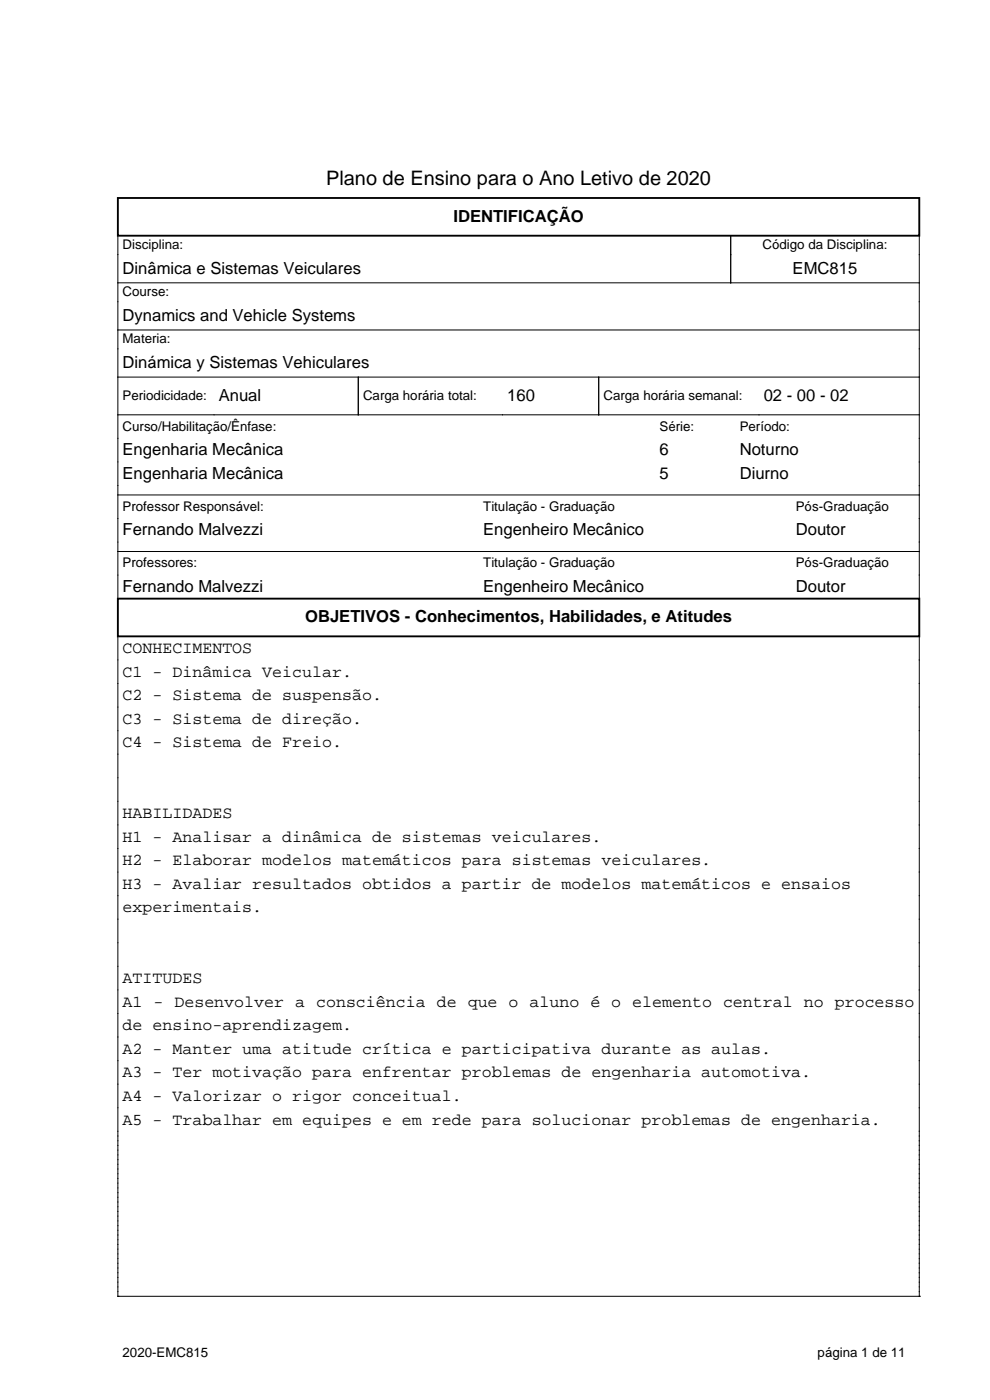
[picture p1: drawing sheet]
<svg xmlns="http://www.w3.org/2000/svg" width="210mm" height="297mm" viewBox="0 0 210 297" stroke-linecap="round" stroke-linejoin="round" font-family="sans-serif">
<defs><g id="words">
<text font-size="4.2" x="69.2" y="39.3">Plano de Ensino para o Ano Letivo de 2020</text>
<g font-size="3.5">
<text x="96.2" y="47.1">IDENTIFICAÇÃO</text>
<text x="26" y="58.1">Dinâmica e Sistemas Veiculares</text>
<text x="168.1" y="58.1">EMC815</text>
<text x="26" y="68.1">Dynamics and Vehicle Systems</text>
<text x="26" y="78.1">Dinámica y Sistemas Vehiculares</text>
<text x="46.4" y="85.1">Anual</text>
<text x="107.6" y="85.1">160</text>
<text x="162" y="85.1">02 - 00 - 02</text>
<text x="26" y="96.6">Engenharia Mecânica</text>
<text x="26" y="101.6">Engenharia Mecânica</text>
<text x="139.9" y="96.6">6</text>
<text x="139.9" y="101.6">5</text>
<text x="156.9" y="96.6">Noturno</text>
<text x="156.9" y="101.6">Diurno</text>
<text x="26" y="113.6">Fernando Malvezzi</text>
<text x="102.5" y="113.6">Engenheiro Mecânico</text>
<text x="168.8" y="113.6">Doutor</text>
<text x="26" y="125.6">Fernando Malvezzi</text>
<text x="102.5" y="125.6">Engenheiro Mecânico</text>
<text x="168.8" y="125.6">Doutor</text>
<text x="64.7" y="132.1">OBJETIVOS - Conhecimentos, Habilidades, e Atitudes</text>
<text x="26" y="138.6">CONHECIMENTOS</text>
<text x="26" y="143.6">C1 - Dinâmica Veicular.</text>
<text x="26" y="148.6">C2 - Sistema de suspensão.</text>
<text x="26" y="153.6">C3 - Sistema de direção.</text>
<text x="26" y="158.6">C4 - Sistema de Freio.</text>
<text x="26" y="173.6">HABILIDADES</text>
<text x="26" y="178.6">H1 - Analisar a dinâmica de sistemas veiculares.</text>
<text x="26" y="183.6">H2 - Elaborar modelos matemáticos para sistemas veiculares.</text>
<text x="26" y="188.6">H3 - Avaliar resultados obtidos a partir de modelos matemáticos e ensaios</text>
<text x="26" y="193.6">experimentais.</text>
<text x="26" y="208.6">ATITUDES</text>
<text x="26" y="213.6">A1 - Desenvolver a consciência de que o aluno é o elemento central no processo</text>
<text x="26" y="218.6">de ensino-aprendizagem.</text>
<text x="26" y="223.6">A2 - Manter uma atitude crítica e participativa durante as aulas.</text>
<text x="26" y="228.6">A3 - Ter motivação para enfrentar problemas de engenharia automotiva.</text>
<text x="26" y="233.6">A4 - Valorizar o rigor conceitual.</text>
<text x="26" y="238.6">A5 - Trabalhar em equipes e em rede para solucionar problemas de engenharia.</text>
</g>
<g font-size="2.8">
<text x="26" y="52.8">Disciplina:</text>
<text x="161.7" y="52.8">Código da Disciplina:</text>
<text x="26" y="62.8">Course:</text>
<text x="26" y="72.8">Materia:</text>
<text x="26" y="84.8">Periodicidade:</text>
<text x="77" y="84.8">Carga horária total:</text>
<text x="128" y="84.8">Carga horária semanal:</text>
<text x="26" y="91.3">Curso/Habilitação/Ênfase:</text>
<text x="139.9" y="91.3">Série:</text>
<text x="156.9" y="91.3">Período:</text>
<text x="26" y="108.3">Professor Responsável:</text>
<text x="102.5" y="108.3">Titulação - Graduação</text>
<text x="168.8" y="108.3">Pós-Graduação</text>
<text x="26" y="120.3">Professores:</text>
<text x="102.5" y="120.3">Titulação - Graduação</text>
<text x="168.8" y="120.3">Pós-Graduação</text>
<text x="26" y="287.8">2020-EMC815</text>
<text x="173.4" y="287.8">página 1 de 11</text>
</g>
</g></defs>
<path d="M25 42h170v8h-170zM25 127h170v8h-170z" fill="none" stroke="#000" stroke-width=".4"/>
<g fill="none" stroke="#000" stroke-width=".21">
<path d="M25 50v77M155 50v10M195 50v77M25 60h170M25 70h170M25 80h170M76 80v8M127 80v8M25 88h170M25 105h170M25 117h170M25 135v140"/>
<path d="M195 135v140M25 275h.1M25 275h170M195 275h.1"/>
</g>
<use href="#words"/>
</svg>
